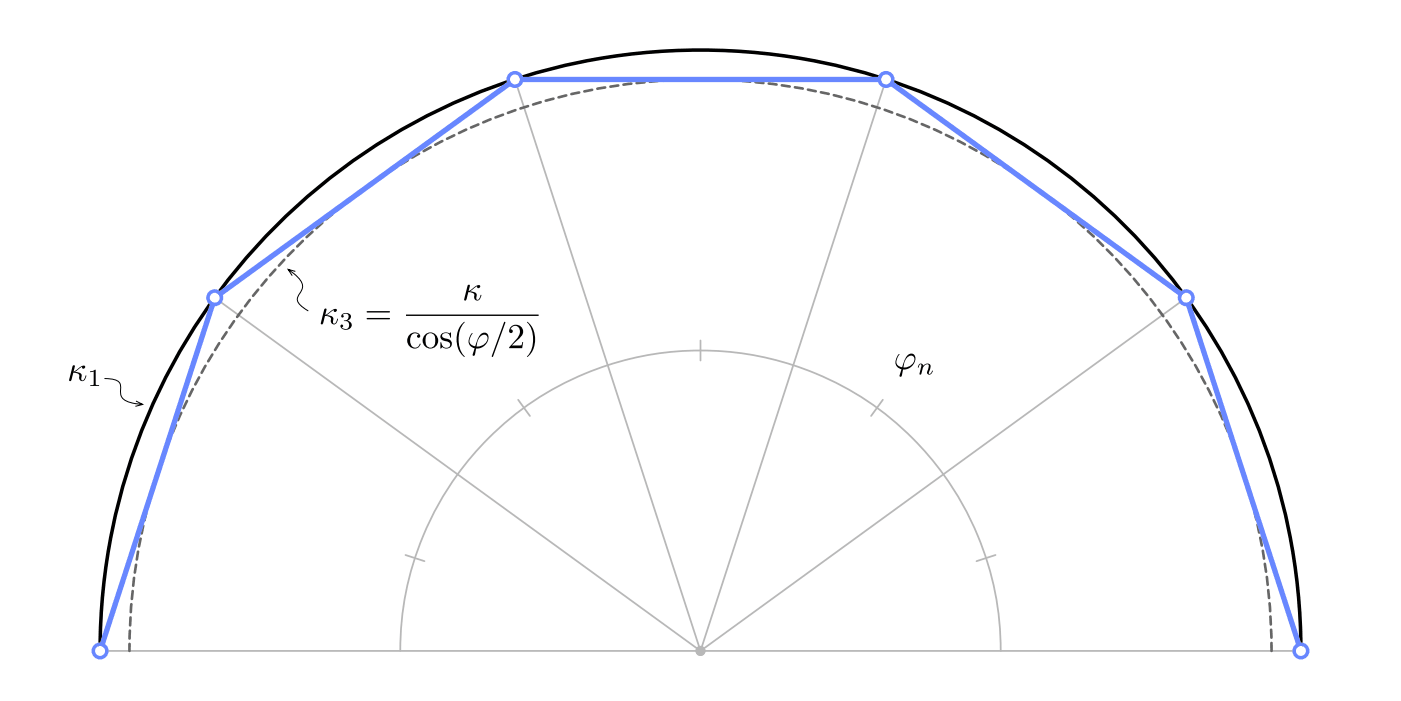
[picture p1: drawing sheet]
<svg xmlns="http://www.w3.org/2000/svg" width="140mm" height="70mm" viewBox="0 0 140 70" stroke-linecap="round" stroke-linejoin="round" font-family="sans-serif">
<path d="M51.5 7.9l18.5 57.1M88.5 7.9l-18.5 57.1M21.5 29.7l48.5 35.3M51.8 39.9l1.2 1.6M70 34v2M88.2 39.9l-1.2 1.6M118.5 29.7l-48.5 35.3M40.5 55.4l1.9 .6M99.5 55.4l-1.9 .6M10 65h120M100 65a30 30 0 0 0-30-30 30 30 0 0 0-30 30" fill="none" stroke="#b8b8b8" stroke-width=".18"/>
<path d="M127.1 65a57.1 57.1 0 0 0-57.1-57.1 57.1 57.1 0 0 0-57.1 57.1" fill="none" stroke="#666" stroke-width=".26" stroke-dasharray=".8 .5"/>
<path d="M10 65a60 60 0 0 1 60-60 60 60 0 0 1 60 60" fill="none" stroke="#000" stroke-width=".35"/>
<path d="M10 65l11.5-35.3 30-21.8h37l30 21.8 11.5 35.3" fill="none" stroke="#6887ff" stroke-width=".53"/>
<g fill="#b8b8b8">
<path d="M69.5 65a.5 .5 0 0 1 1 0 .5 .5 0 0 1-1 0zM69.9 65a.15 .15 0 0 0 .2 0 .15 .15 0 0 0-.2 0z"/>
<circle cx="70" cy="65" r=".5"/>
</g>
<circle cx="130" cy="65" r=".5" fill="#fff"/>
<path d="M129.1 65a.9 .9 0 0 1 1.8 0 .9 .9 0 0 1-1.8 0zM129.5 65a.5 .5 0 0 0 1 0 .5 .5 0 0 0-1 0z" fill="#6887ff"/>
<circle cx="118.5" cy="29.7" r=".5" fill="#fff"/>
<path d="M117.7 29.7a.85 .85 0 0 1 1.7 0 .85 .85 0 0 1-1.7 0zM118 29.7a.5 .5 0 0 0 1 0 .5 .5 0 0 0-1 0z" fill="#6887ff"/>
<circle cx="88.5" cy="7.9" r=".5" fill="#fff"/>
<path d="M87.7 7.9a.85 .85 0 0 1 1.7 0 .85 .85 0 0 1-1.7 0zM88 7.9a.5 .5 0 0 0 1 0 .5 .5 0 0 0-1 0z" fill="#6887ff"/>
<circle cx="51.5" cy="7.9" r=".5" fill="#fff"/>
<path d="M50.6 7.9a.85 .85 0 0 1 1.7 0 .85 .85 0 0 1-1.7 0zM51 7.9a.5 .5 0 0 0 1 0 .5 .5 0 0 0-1 0z" fill="#6887ff"/>
<circle cx="21.5" cy="29.7" r=".5" fill="#fff"/>
<path d="M20.6 29.7a.85 .85 0 0 1 1.7 0 .85 .85 0 0 1-1.7 0zM21 29.7a.5 .5 0 0 0 1 0 .5 .5 0 0 0-1 0z" fill="#6887ff"/>
<circle cx="10" cy="65" r=".5" fill="#fff"/>
<path d="M9.1 65a.9 .9 0 0 1 1.8 0 .9 .9 0 0 1-1.8 0zM9.5 65a.5 .5 0 0 0 1 0 .5 .5 0 0 0-1 0z" fill="#6887ff"/>
<g fill="#000">
<path d="M7.3 36.5l.2 .1-.1 .5 .4-.3a.51 .51 0 0 1 .7-.2l-.2 .2h-.1v-.2l-.7 .5a.55 .55 0 0 1 .7 .5l-.1 .2 .1 .2 .2-.1 .2-.4a.48 .48 0 0 1-.5 .5l-.2-.1-.1-.6-.5-.1-.2 .8h-.2zM9 37.1l.6-.2v1.4v.1l.3 .1h-.9l.3-.1 .1-.1v-1.2l-.4 .1zM32.5 30.8l.1 .1-.1 .5 .5-.3a.51 .51 0 0 1 .7-.1l-.2 .2-.1-.1v-.1l-.8 .5a.55 .55 0 0 1 .7 .4v.3l.1 .1h.1l.2-.5 .1 .1a.48 .48 0 0 1-.6 .5l-.1-.2-.1-.5-.5-.2-.2 .8-.2 .1zM34.2 31.4a.49 .49 0 0 1 .5-.2 .49 .49 0 0 1 .3 .5l-.3 .3a.44 .44 0 0 1 .4 .7 .61 .61 0 0 1-1.1-.1l.1-.2h.2v.2l-.2 .1 .2 .1a.41 .41 0 0 0 .5-.1v-.5l-.1-.1-.3-.1a.35 .35 0 0 0 .4-.2 .35 .35 0 0 0-.2-.5l-.4 .2 .1 .1-.1 .1-.1-.1zM40.9 33.4a.64 .64 0 0 1 1.1 .2l-.1 .1h-.2v-.2l.1-.1a.48 .48 0 0 0-.8 .2 .76 .76 0 0 0 .5 1.1 .56 .56 0 0 0 .5-.4 .68 .68 0 0 1-.8 .5 .68 .68 0 0 1-.5-.8zM44.1 33.4a.76 .76 0 0 1 .8-.1l.2-.1-.1 .5-.2-.4h-.2h-.3l-.1 .2a.78 .78 0 0 0 .7 .4 .47 .47 0 0 1 0 .8 .62 .62 0 0 1-.7 0l-.2 .1v-.6h.1a.5 .5 0 0 0 .3 .5 .5 .5 0 0 0 .5-.1l.1-.2a.7 .7 0 0 0-.7-.4 .4 .4 0 0 1-.2-.6zM46.8 28.4l.2 .1-.2 .6 .5-.3a.51 .51 0 0 1 .7-.2l-.2 .2-.1-.1v-.1l-.7 .5a.55 .55 0 0 1 .6 .4v.3l.1 .1h.1l.2-.4h.1a.48 .48 0 0 1-.6 .5l-.1-.1-.1-.6-.5-.1-.2 .8h-.2zM46.3 32.2l.1-.1a2.84 2.84 0 0 0 0 3.5 2.36 2.36 0 0 1-.1-3.4zM50.4 32.2h.1v.1l-1.3 3.3v-.1zM51.1 32.6a.73 .73 0 0 1 1.1 .1 .73 .73 0 0 1-.3 1.1l-.8 .7h1l.1-.3h.1l-.1 .6h-1.3v-.2a2.49 2.49 0 0 0 1.1-1.5l-.1-.3-.1-.2a.49 .49 0 0 0-.8 .3h.2v.2l-.1 .2-.2-.2zM52.7 32.1a2.3 2.3 0 0 1 0 3.5 2.84 2.84 0 0 0 0-3.5zM91.9 36.3l.3 .1 .1 .1a.39 .39 0 0 1 .5-.2 .39 .39 0 0 1 .1 .6l-.1 .4h.1l.3-.3a.36 .36 0 0 1-.5 .4l-.1-.2 .2-.8a.54 .54 0 0 0-.6 .6l-.1 .4h-.2l.2-.9-.1-.1-.3 .3z"/>
<path d="M36.7 31.1h-.1l.2 .1h2.1l.1-.1h-.1zM36.7 31.8h-.1l.2 .1h2.1l.1-.1-.1-.1z"/>
<path d="M42.2 34a.8 .8 0 0 0 1.6 0 .8 .8 0 0 0-1.6 0zM42.7 33.4a.52 .52 0 0 1 .6 0 .52 .52 0 0 1 .2 .6 .51 .51 0 0 1-.2 .6 .51 .51 0 0 1-.7-.1l-.1-.7z"/>
<path d="M47.1 33.3a.84 .84 0 0 0 .3 1.5l-.2 .6 .1 .1 .2-.1 .1-.6a1.13 1.13 0 0 0 1.2-1.3l-.2-.2a.65 .65 0 0 0-.8 .5l-.3 .8-.3-.1a.81 .81 0 0 1 0-1.2zM48 33.6l.4-.2 .3 .2a.93 .93 0 0 1-1.1 1l.2-.7z"/>
<path d="M89.7 35.4a.84 .84 0 0 0 .4 1.5l-.2 .6 .1 .1 .1-.1 .1-.6a1.13 1.13 0 0 0 1.2-1.4l-.1-.1a.65 .65 0 0 0-.9 .5l-.3 .8-.3-.1a.81 .81 0 0 1 .1-1.2zM90.6 35.7l.4-.2 .3 .2a.93 .93 0 0 1-1 1l.2-.7z"/>
</g>
<path d="M10.5 37.8l.8 .1 .4 .1a1.16 1.16 0 0 1 .3 1.2l.1 .4 .2 .3 .5 .2 1.5 .3M28.8 26.9l1.1 1a1.01 1.01 0 0 1 .1 1.4l-.3 .6 .1 .3 .3 .4 .7 .4M29.5 27.1l-.7-.2 .4 .6M13.6 40l.7 .4-.8 .2" fill="none" stroke="#000" stroke-width=".1"/>
<path d="M40.6 31.5h13.2" fill="none" stroke="#000" stroke-width=".14"/>
</svg>
